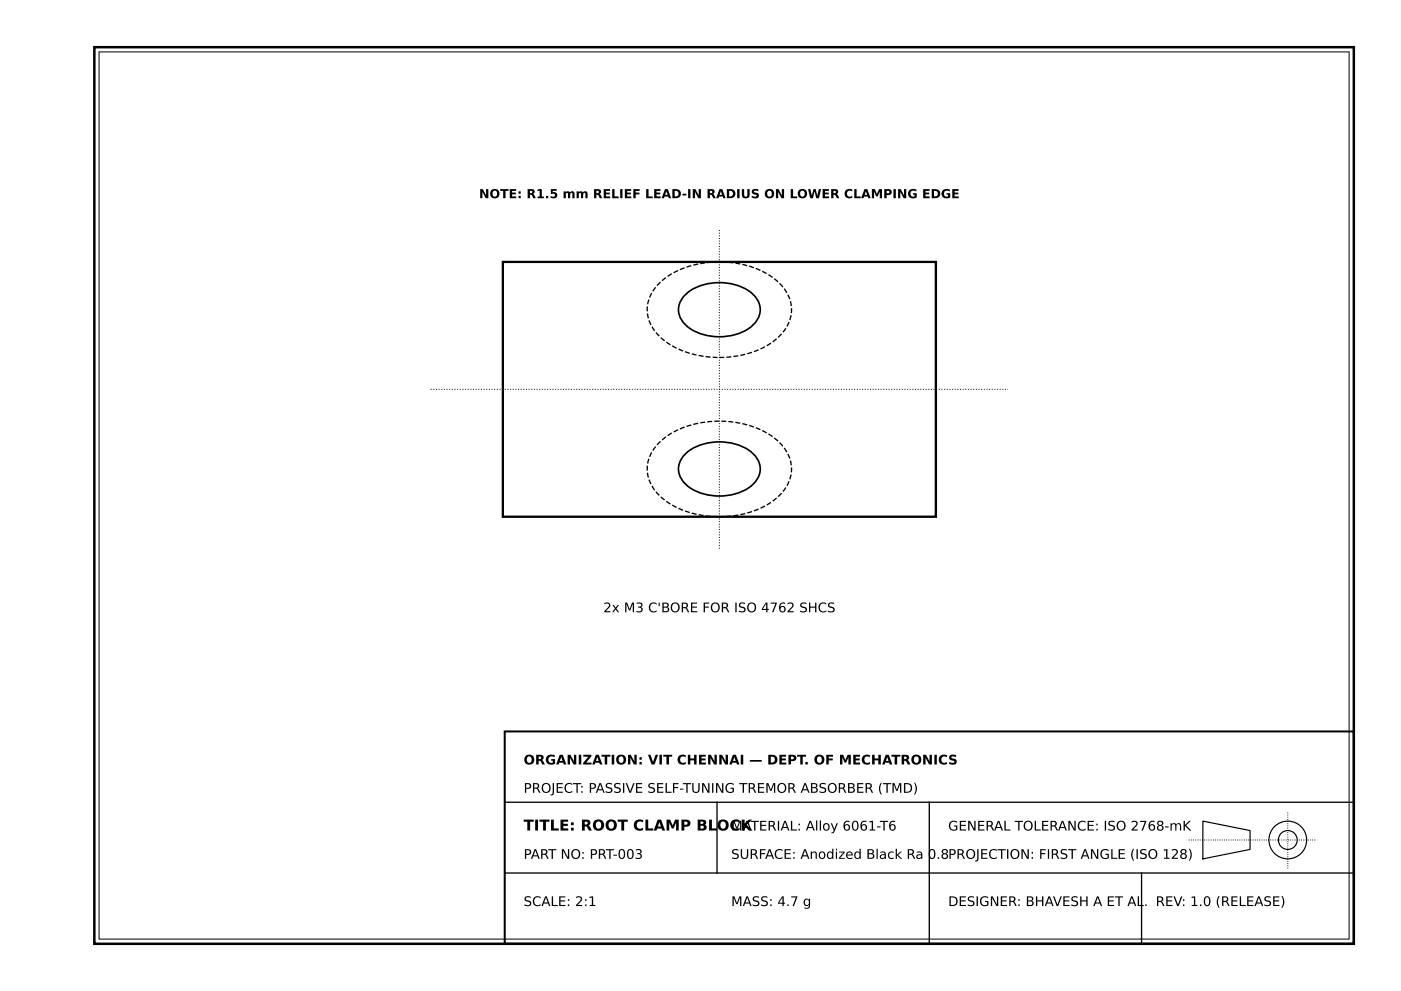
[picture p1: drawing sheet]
<svg xmlns="http://www.w3.org/2000/svg" width="297mm" height="210mm" viewBox="0 0 297 210" stroke-linecap="round" stroke-linejoin="round" font-family="sans-serif">
<defs><g id="words">
<text font-size="3.2" x="111" y="176">TITLE: ROOT CLAMP BLOCK</text>
<g font-size="2.8">
<text x="127.9" y="129.8">2x M3 C'BORE FOR ISO 4762 SHCS</text>
<text x="111" y="162">ORGANIZATION: VIT CHENNAI — DEPT. OF MECHATRONICS</text>
<text x="111" y="168">PROJECT: PASSIVE SELF-TUNING TREMOR ABSORBER (TMD)</text>
<text x="155" y="176">MATERIAL: Alloy 6061-T6</text>
<text x="200.9" y="176">GENERAL TOLERANCE: ISO 2768-mK</text>
<text x="111" y="182.1">PART NO: PRT-003</text>
<text x="155" y="182.1">SURFACE: Anodized Black Ra 0.8PROJECTION: FIRST ANGLE (ISO 128)</text>
<text x="111" y="192.1">SCALE: 2:1</text>
<text x="155" y="192.1">MASS: 4.7 g</text>
<text x="200.9" y="192.1">DESIGNER: BHAVESH A ET AL. REV: 1.0 (RELEASE)</text>
</g>
<text font-size="2.6" x="101.5" y="42">NOTE: R1.5 mm RELIEF LEAD-IN RADIUS ON LOWER CLAMPING EDGE</text>
</g></defs>
<path d="M20 10h266.9v190.1h-266.9z" fill="none" stroke="#000" stroke-width=".53"/>
<path d="M21 11h264.9v188.1h-264.9z" fill="none" stroke="#000" stroke-width=".21"/>
<path d="M107 155h179.9v45.1h-179.9z" fill="none" stroke="#000" stroke-width=".42"/>
<g fill="none" stroke="#000" stroke-width=".25">
<path d="M254.9 174l10 2v4l-10 2.1z"/>
<circle cx="272.9" cy="178" r="2"/>
<circle cx="272.9" cy="178.1" r="4"/>
</g>
<path d="M107 170h179.9M152 170v15.1M197 170v30.1M107 185.1h179.9M241.9 185.1v15" fill="none" stroke="#000" stroke-width=".28"/>
<path d="M91.3 82.5h122.3M152.5 116.3v-67.5M251.9 178h27M272.9 184.1v-12.1" fill="none" stroke="#000" stroke-width=".21" stroke-dasharray=".2 .3" stroke-linecap="butt"/>
<path d="M106.6 55.5h91.8v54h-91.8z" fill="none" stroke="#000" stroke-width=".49"/>
<path d="M145.1 62.6a11.4 11.4 0 0 1 14.7 0 4.3 4.3 0 0 1-.6 6.6 11.7 11.7 0 0 1-13.5 0 4.3 4.3 0 0 1-.6-6.6zM145.1 96.4a11.4 11.4 0 0 1 14.7 0 4.3 4.3 0 0 1-.6 6.6 11.7 11.7 0 0 1-13.5 0 4.3 4.3 0 0 1-.6-6.6z" fill="none" stroke="#000" stroke-width=".35"/>
<path d="M139.4 60.4a18.3 18.3 0 0 1 14.2-4.9 17 17 0 0 1 12.5 5.5 7.4 7.4 0 0 1-1.3 10.6 20 20 0 0 1-16.7 3.8 14.8 14.8 0 0 1-9.8-5.9 7.2 7.2 0 0 1 1.1-9.1zM139.4 94.1a18.3 18.3 0 0 1 14.2-4.8 17 17 0 0 1 12.5 5.5 7.4 7.4 0 0 1-1.3 10.5 20 20 0 0 1-16.7 3.8 14.8 14.8 0 0 1-9.8-5.8 7.2 7.2 0 0 1 1.1-9.2z" fill="none" stroke="#000" stroke-width=".28" stroke-dasharray="1 .5" stroke-linecap="butt"/>
<use href="#words"/>
</svg>
